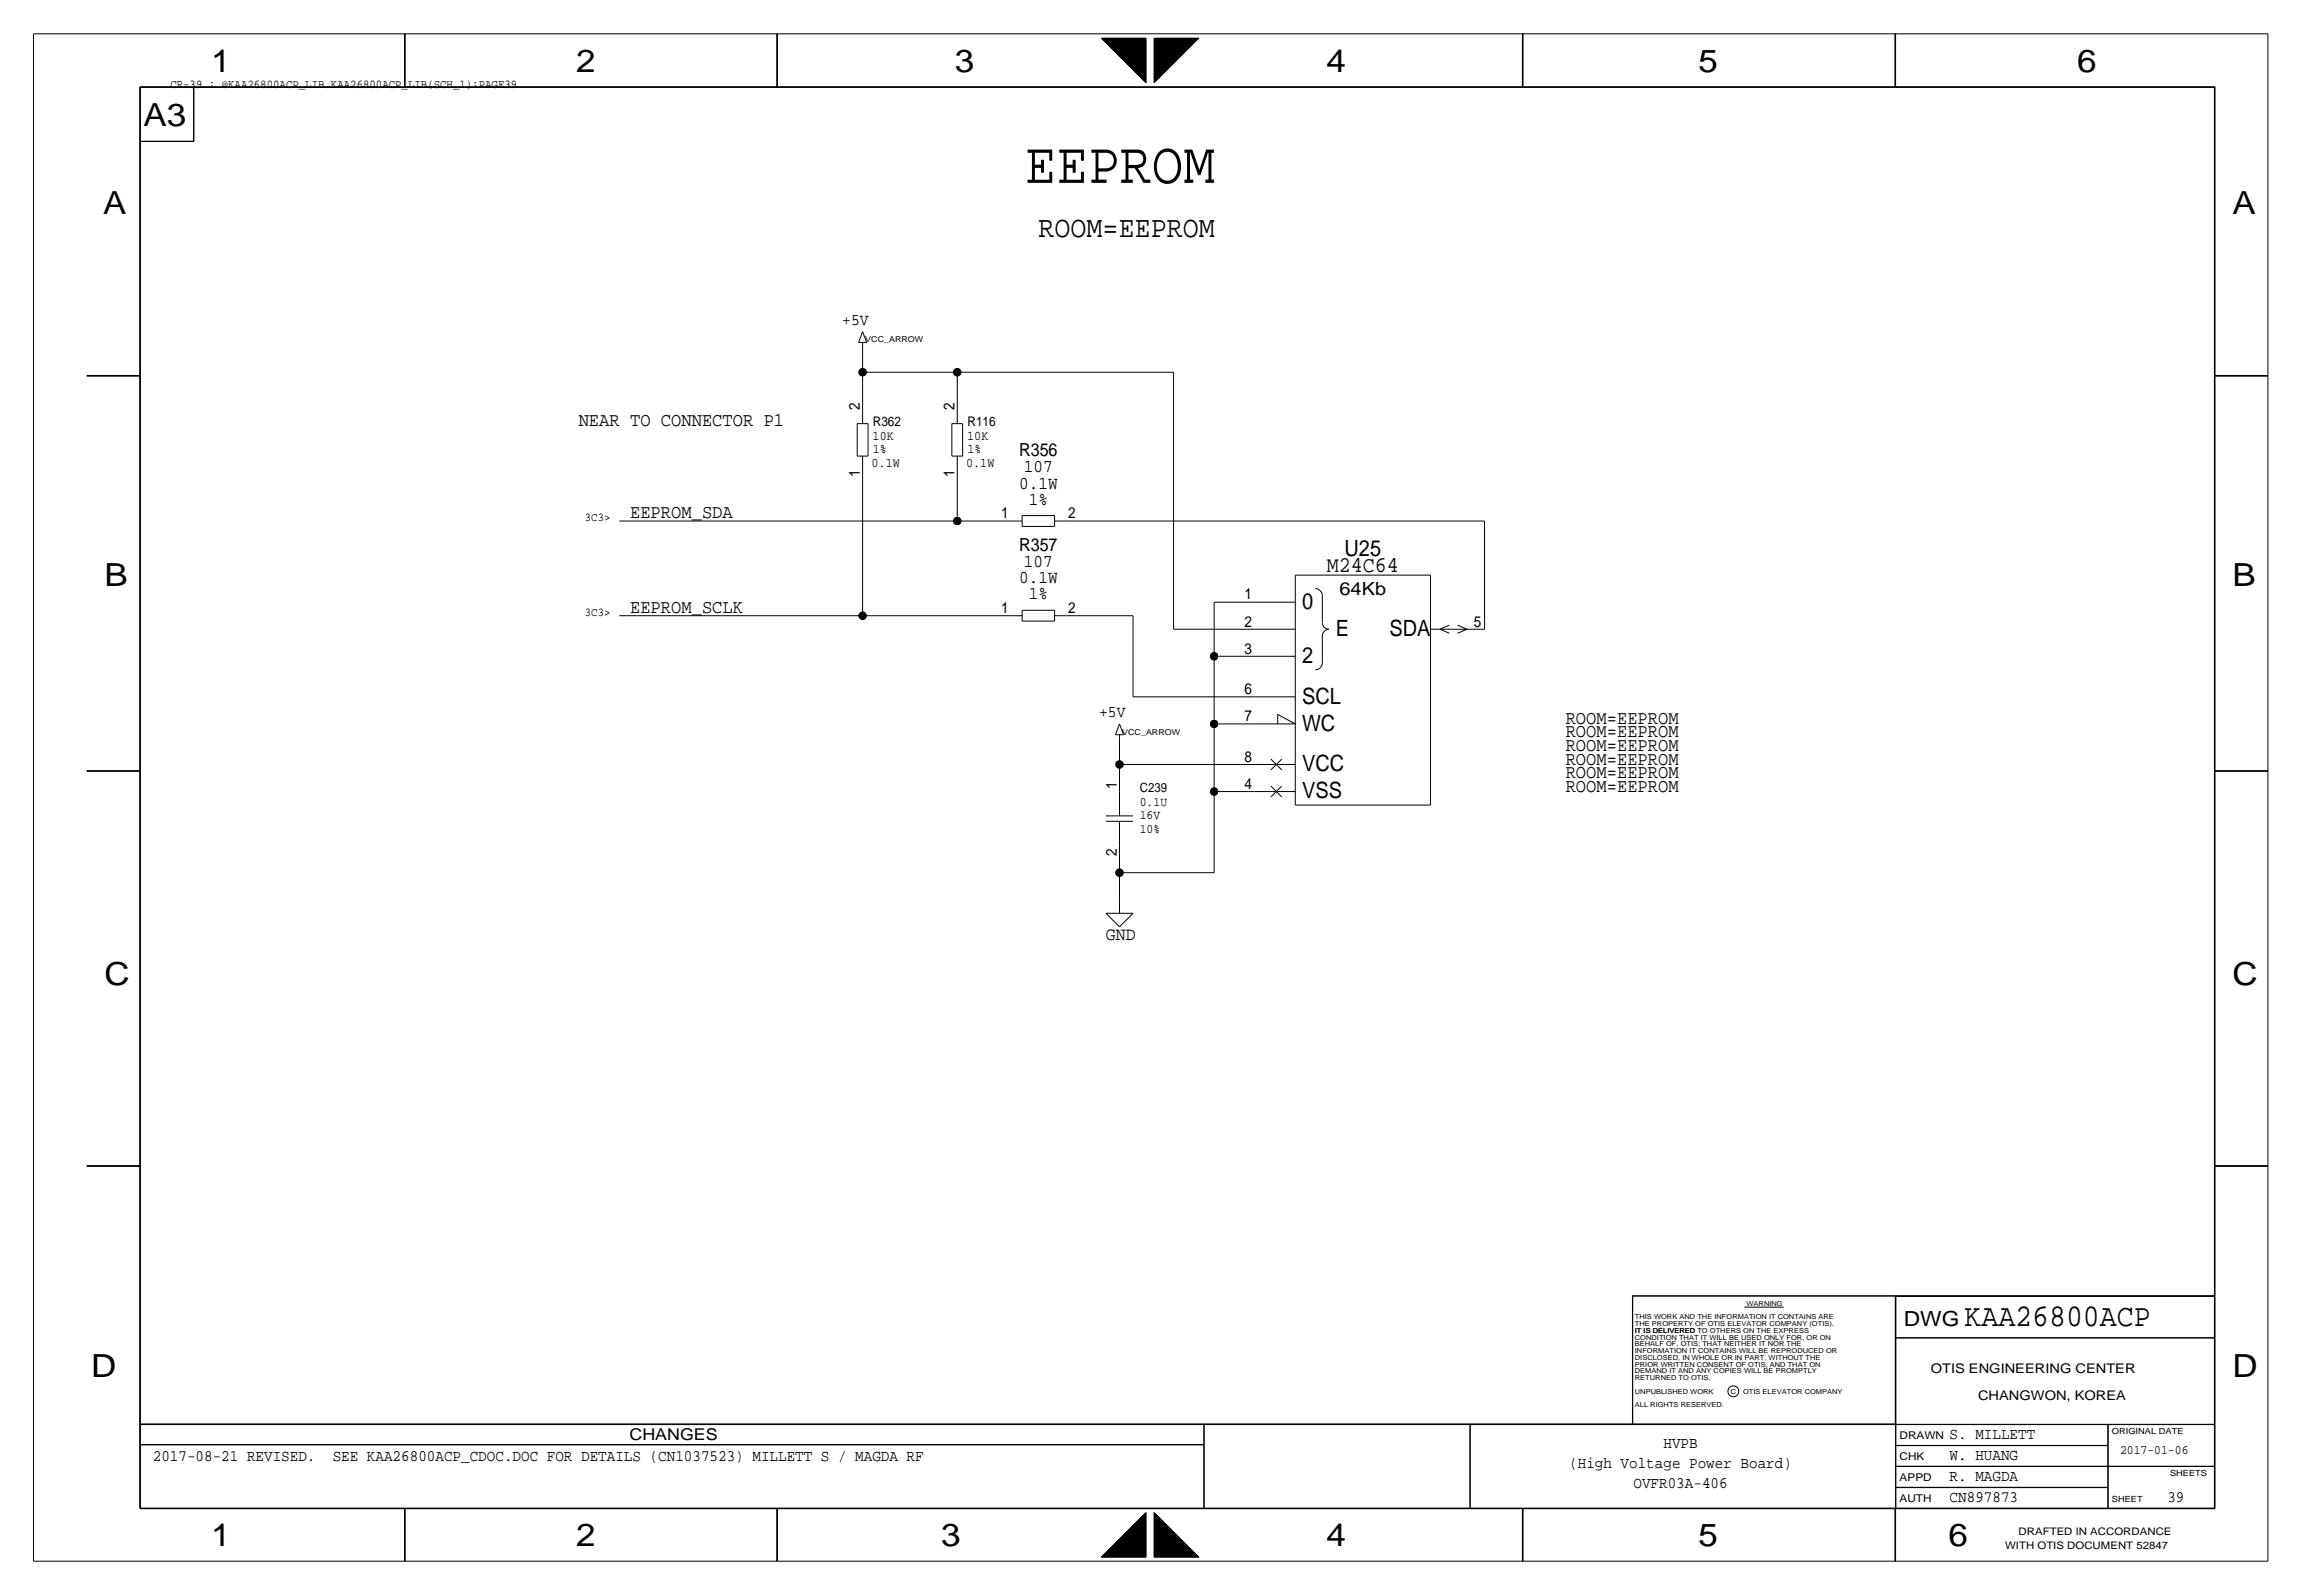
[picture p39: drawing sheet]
<svg xmlns="http://www.w3.org/2000/svg" width="432mm" height="300mm" viewBox="0 0 432 300" stroke-linecap="round" stroke-linejoin="round" font-family="sans-serif">
<defs><g id="words">
<text font-size="11.1" x="192.5" y="34.3">EEPROM</text>
<g font-size="6">
<text x="39.7" y="13.5">1</text>
<text x="108.3" y="13.5">2</text>
<text x="179.4" y="13.5">3</text>
<text x="249.2" y="13.5">4</text>
<text x="319.1" y="13.5">5</text>
<text x="390.2" y="13.5">6</text>
<text x="27" y="23.7">A3</text>
<text x="19.4" y="40.2">A</text>
<text x="419.4" y="40.2">A</text>
<text x="19.7" y="110">B</text>
<text x="419.4" y="110">B</text>
<text x="19.7" y="185">C</text>
<text x="419.4" y="185">C</text>
<text x="17.1" y="258.6">D</text>
<text x="419.4" y="258.6">D</text>
<text x="39.7" y="290.4">1</text>
<text x="108.3" y="290.4">2</text>
<text x="176.8" y="290.4">3</text>
<text x="249.2" y="290.4">4</text>
<text x="319.1" y="290.4">5</text>
<text x="366.1" y="290.4">6</text>
</g>
<text font-size="5.9" x="369.1" y="249">KAA26800ACP</text>
<text font-size="5.6" x="195.1" y="44.5">ROOM=EEPROM</text>
<g font-size="4.2">
<text x="249.3" y="107.5">M24C64</text>
<text x="252.6" y="104.4">U25</text>
<text x="244.6" y="114.3">0</text>
<text x="251" y="119.4">E</text>
<text x="261" y="119.4">SDA</text>
<text x="244.6" y="124.5">2</text>
<text x="244.6" y="137.2">WC</text>
<text x="244.6" y="132.1">SCL</text>
<text x="244.6" y="149.9">VSS</text>
<text x="244.6" y="144.8">VCC</text>
</g>
<text font-size="3.9" x="357.6" y="249">DWG</text>
<g font-size="3.6">
<text x="108.7" y="80.1">NEAR TO CONNECTOR P1</text>
<text x="118.4" y="97.3">EEPROM_SDA</text>
<text x="118.4" y="115.1">EEPROM_SCLK</text>
<text x="294.1" y="135.9">ROOM=EEPROM</text>
<text x="294.1" y="138.5">ROOM=EEPROM</text>
<text x="294.1" y="141">ROOM=EEPROM</text>
<text x="294.1" y="143.6">ROOM=EEPROM</text>
<text x="294.1" y="146.1">ROOM=EEPROM</text>
<text x="294.1" y="148.6">ROOM=EEPROM</text>
</g>
<text font-size="3.5" x="207.8" y="176.6">GND</text>
<g font-size="3.4">
<text x="191.5" y="85.6">R356</text>
<text x="192.4" y="88.7">107</text>
<text x="191.5" y="91.7">0.1W</text>
<text x="193.3" y="94.8">1%</text>
<text x="191.5" y="103.4">R357</text>
<text x="192.4" y="106.5">107</text>
<text x="191.5" y="109.5">0.1W</text>
<text x="193.3" y="112.6">1%</text>
<text x="251.6" y="111.8">64Kb</text>
</g>
<g font-size="3.1">
<text x="158.2" y="61">+5V</text>
<text x="206.5" y="134.7">+5V</text>
</g>
<g font-size="3">
<text x="28.7" y="274.4">2017-08-21 REVISED.</text>
<text x="62.5" y="274.4">SEE KAA26800ACP_CDOC.DOC FOR DETAILS (CN1037523) MILLETT S / MAGDA RF</text>
<text x="118.3" y="270.4">CHANGES</text>
<text x="294.8" y="275.6">(High Voltage Power Board)</text>
<text x="312.5" y="271.8">HVPB</text>
<text x="366.3" y="270.3">S. MILLETT</text>
<text x="366.3" y="274.1">W. HUANG</text>
<text x="306.9" y="279.5">OVFR03A-406</text>
<text x="366.3" y="278.2">R. MAGDA</text>
<text x="366.3" y="282">CN897873</text>
<text x="407.2" y="282">39</text>
</g>
<g font-size="2.9">
<text x="161.5" y="77" transform="rotate(-90 161.5 77)">2</text>
<text x="179.3" y="77" transform="rotate(-90 179.3 77)">2</text>
<text x="161.5" y="89.6" transform="rotate(-90 161.5 89.6)">1</text>
<text x="179.3" y="89.6" transform="rotate(-90 179.3 89.6)">1</text>
<text x="188.1" y="97.3">1</text>
<text x="200.7" y="97.3">2</text>
<text x="233.8" y="112.6">1</text>
<text x="188.1" y="115.1">1</text>
<text x="200.7" y="115.1">2</text>
<text x="233.8" y="117.7">2</text>
<text x="276.9" y="117.7">5</text>
<text x="233.8" y="122.7">3</text>
<text x="233.8" y="130.4">6</text>
<text x="233.8" y="135.4">7</text>
<text x="233.8" y="143.1">8</text>
<text x="209.8" y="148.1" transform="rotate(-90 209.8 148.1)">1</text>
<text x="233.8" y="148.1">4</text>
<text x="209.8" y="160.7" transform="rotate(-90 209.8 160.7)">2</text>
</g>
<g font-size="2.5">
<text x="163.9" y="82.6">10K</text>
<text x="164" y="80.1">R362</text>
<text x="181.7" y="82.6">10K</text>
<text x="181.8" y="80.1">R116</text>
<text x="163.7" y="87.7">0.1W</text>
<text x="164" y="85.1">1%</text>
<text x="181.5" y="87.7">0.1W</text>
<text x="181.8" y="85.1">1%</text>
<text x="362.7" y="257.9">OTIS ENGINEERING CENTER</text>
<text x="371.6" y="262.9">CHANGWON, KOREA</text>
</g>
<g font-size="2.4">
<text x="214.1" y="148.8">C239</text>
<text x="214.1" y="151.3">0.1U</text>
<text x="214.1" y="153.9">16V</text>
<text x="214.1" y="156.4">10%</text>
<text x="398.3" y="273.1">2017-01-06</text>
</g>
<g font-size="2.3">
<text x="32" y="16.6">CR-39 : @KAA26800ACP_LIB.KAA26800ACP_LIB(SCH_1):PAGE39</text>
<text x="109.9" y="97.8">3C3&gt;</text>
<text x="109.9" y="115.6">3C3&gt;</text>
</g>
<g font-size="2">
<text x="356.9" y="270.3">DRAWN</text>
<text x="356.9" y="274.1">CHK</text>
<text x="356.9" y="282">AUTH</text>
<text x="356.9" y="278.2">APPD</text>
<text x="376.7" y="290.9">WITH OTIS DOCUMENT 52847</text>
<text x="379.2" y="288.3">DRAFTED IN ACCORDANCE</text>
</g>
<g font-size="1.6">
<text x="396.7" y="269.3">ORIGINAL DATE</text>
<text x="396.7" y="282">SHEET</text>
<text x="407.7" y="277.2">SHEETS</text>
</g>
<g font-size="1.5">
<text x="162.6" y="64.3">VCC_ARROW</text>
<text x="210.8" y="138">VCC_ARROW</text>
</g>
<g font-size="1.3">
<text x="328.1" y="245.2">WARNING</text>
<text x="307.1" y="249">THE PROPERTY OF OTIS ELEVATOR COMPANY (OTIS).</text>
<text x="307.1" y="250.3">IT IS DELIVERED</text>
<text x="307.1" y="247.8">THIS WORK AND THE INFORMATION IT CONTAINS ARE</text>
<text x="307.1" y="250.3">IT IS DELIVERED TO OTHERS ON THE EXPRESS</text>
<text x="307.1" y="251.6">CONDITION THAT IT WILL BE USED ONLY FOR, OR ON</text>
<text x="307.1" y="252.8">BEHALF OF, OTIS; THAT NEITHER IT NOR THE</text>
<text x="307.1" y="254.1">INFORMATION IT CONTAINS WILL BE REPRODUCED OR</text>
<text x="307.1" y="255.4">DISCLOSED, IN WHOLE OR IN PART, WITHOUT THE</text>
<text x="307.1" y="256.6">PRIOR WRITTEN CONSENT OF OTIS; AND THAT ON</text>
<text x="307.1" y="257.9">DEMAND IT AND ANY COPIES WILL BE PROMPTLY</text>
<text x="307.1" y="259.2">RETURNED TO OTIS.</text>
<text x="307.1" y="261.7">UNPUBLISHED WORK</text>
<text x="325.2" y="261.7">C</text>
<text x="327.5" y="261.7">OTIS ELEVATOR COMPANY</text>
<text x="307.1" y="264.3">ALL RIGHTS RESERVED.</text>
</g>
</g></defs>
<g fill="none" stroke="#000" stroke-width=".19">
<path d="M6.3 6.4v286.8zM6.3 6.4h419.8zM26.3 16.3v267zM26.3 16.3h389.8zM26.3 16.4v266.9zM26.3 16.4h389.8zM26.4 16.4h389.6zM26.4 16.4v266.9zM36.4 16.4v10.2zM76 6.4v10zM76.1 6.4v10zM145.9 6.4v10z"/>
<path d="M146 6.4v10zM206.9 7.2h8.4zM206.9 7.2l8.4 8.3zM207 7.2h.1M207 7.2v.1zM207.1 7.2v.1zM207.1 7.2v.2zM207.2 7.2v.2zM207.2 7.2v.3zM207.3 7.2v.3zM207.3 7.2v.4zM207.4 7.2v.4z"/>
<path d="M207.4 7.2v.5zM207.5 7.2v.5zM207.5 7.2v.6zM207.6 7.2v.6zM207.6 7.2v.7zM207.7 7.2v.7zM207.7 7.2v.8zM207.8 7.2v.8zM207.8 7.2v.9zM207.9 7.2v.9zM207.9 7.2v1zM208 7.2v1z"/>
<path d="M208 7.2v1.1zM208.1 7.2v1.1zM208.1 7.2v1.2zM208.2 7.2v1.2zM208.2 7.2v1.3zM208.3 7.2v1.3zM208.3 7.2v1.4zM208.4 7.2v1.4zM208.4 7.2v1.5zM208.5 7.2v1.5zM208.5 7.2v1.6zM208.6 7.2v1.6z"/>
<path d="M208.6 7.2v1.7zM208.7 7.2v1.7zM208.7 7.2v1.8zM208.8 7.2v1.8zM208.8 7.2v1.9zM208.9 7.2v1.9zM208.9 7.2v2zM209 7.2v2zM209 7.2v2.1zM209.1 7.2v2.1zM209.1 7.2v2.2zM209.2 7.2v2.2z"/>
<path d="M209.2 7.2v2.3zM209.3 7.2v2.4zM209.4 7.2v2.5zM209.5 7.2v2.6zM209.6 7.2v2.7zM209.7 7.2v2.7zM209.7 7.2v2.8zM209.8 7.2v2.8zM209.8 7.2v2.9zM209.9 7.2v2.9zM209.9 7.2v3zM210 7.2v3z"/>
<path d="M210 7.2v3.1zM210.1 7.2v3.1zM210.1 7.2v3.2zM210.2 7.2v3.2zM210.2 7.2v3.3zM210.3 7.2v3.3zM210.3 7.2v3.4zM210.4 7.2v3.4zM210.4 7.2v3.5zM210.5 7.2v3.5zM210.5 7.2v3.6zM210.6 7.2v3.6z"/>
<path d="M210.6 7.2v3.7zM210.7 7.2v3.7zM210.7 7.2v3.8zM210.8 7.2v3.8zM210.8 7.2v3.9zM210.9 7.2v3.9zM210.9 7.2v4zM211 7.2v4zM211 7.2v4.1zM211.1 7.2v4.1zM211.1 7.2v4.2zM211.2 7.2v4.2z"/>
<path d="M211.2 7.2v4.3zM211.3 7.2v4.3zM211.3 7.2v4.4zM211.4 7.2v4.4zM211.4 7.2v4.5zM211.5 7.2v4.5zM211.5 7.2v4.6zM211.6 7.2v4.6zM211.6 7.2v4.7zM211.7 7.2v4.7zM211.7 7.2v4.8zM211.8 7.2v4.8z"/>
<path d="M211.8 7.2v4.9zM211.9 7.2v4.9zM211.9 7.2v5zM212 7.2v5zM212 7.2v5.1zM212.1 7.2v5.1zM212.1 7.2v5.2zM212.2 7.2v5.2zM212.2 7.2v5.3zM212.3 7.2v5.3zM212.3 7.2v5.4zM212.4 7.2v5.4z"/>
<path d="M212.4 7.2v5.5zM212.5 7.2v5.6zM212.6 7.2v5.7zM212.7 7.2v5.8zM212.8 7.2v5.8zM212.8 7.2v5.9zM212.9 7.2v5.9zM212.9 7.2v6zM213 7.2v6zM213 7.2v6.1zM213.1 7.2v6.1zM213.1 7.2v6.2z"/>
<path d="M213.2 7.2v6.2zM213.2 7.2v6.3zM213.3 7.2v6.3zM213.3 7.2v6.4zM213.4 7.2v6.4zM213.4 7.2v6.5zM213.5 7.2v6.5zM213.5 7.2v6.6zM213.6 7.2v6.6zM213.6 7.2v6.7zM213.7 7.2v6.7zM213.7 7.2v6.8z"/>
<path d="M213.8 7.2v6.8zM213.8 7.2v6.9zM213.9 7.2v6.9zM213.9 7.2v7zM214 7.2v7zM214 7.2v7.1zM214.1 7.2v7.1zM214.1 7.2v7.2zM214.2 7.2v7.2zM214.2 7.2v7.3zM214.3 7.2v7.3zM214.3 7.2v7.4z"/>
<path d="M214.4 7.2v7.4zM214.4 7.2v7.5zM214.5 7.2v7.5zM214.5 7.2v7.6zM214.6 7.2v7.6zM214.6 7.2v7.7zM214.7 7.2v7.7zM214.7 7.2v7.8zM214.8 7.2v7.8zM214.8 7.2v7.9zM214.9 7.2v7.9zM214.9 7.2v8z"/>
<path d="M215 7.2v8zM215 7.2v8.1zM215.1 7.2v8.1zM215.1 7.2v8.2zM215.2 7.2v8.2zM215.2 7.2v8.3zM215.3 7.2v8.3zM216.8 7.2v8.3zM216.8 7.2h8.4zM216.9 7.2v8.3zM216.9 7.2v8.2zM217 7.2v8.2z"/>
<path d="M217 7.2v8.1zM217.1 7.2v8.1zM217.1 7.2v8zM217.2 7.2v8zM217.2 7.2v7.9zM217.3 7.2v7.9zM217.3 7.2v7.8zM217.4 7.2v7.8zM217.4 7.2v7.7zM217.5 7.2v7.7zM217.5 7.2v7.6zM217.6 7.2v7.6z"/>
<path d="M217.6 7.2v7.5zM217.7 7.2v7.5zM217.7 7.2v7.4zM217.8 7.2v7.4zM217.8 7.2v7.3zM217.9 7.2v7.3zM217.9 7.2v7.2zM218 7.2v7.2zM218 7.2v7.1zM218.1 7.2v7.1zM218.1 7.2v7zM218.2 7.2v7z"/>
<path d="M218.2 7.2v6.9zM218.3 7.2v6.9zM218.3 7.2v6.8zM218.4 7.2v6.8zM218.4 7.2v6.7zM218.5 7.2v6.7zM218.5 7.2v6.6zM218.6 7.2v6.6zM218.6 7.2v6.5zM218.7 7.2v6.5zM218.7 7.2v6.4zM218.8 7.2v6.4z"/>
<path d="M218.8 7.2v6.3zM218.9 7.2v6.3zM218.9 7.2v6.2zM219 7.2v6.2zM219 7.2v6.1zM219.1 7.2v6.1zM219.2 7.2v6zM219.3 7.2v5.9zM219.4 7.2v5.8zM219.5 7.2v5.7zM219.6 7.2v5.6zM219.7 7.2v5.5z"/>
<path d="M219.7 7.2v5.4zM219.8 7.2v5.4zM219.8 7.2v5.3zM219.9 7.2v5.3zM219.9 7.2v5.2zM220 7.2v5.2zM220 7.2v5.1zM220.1 7.2v5.1zM220.1 7.2v5zM220.2 7.2v5zM220.2 7.2v4.9zM220.3 7.2v4.9z"/>
<path d="M220.3 7.2v4.8zM220.4 7.2v4.8zM220.4 7.2v4.7zM220.5 7.2v4.7zM220.5 7.2v4.6zM220.6 7.2v4.6zM220.6 7.2v4.5zM220.7 7.2v4.5zM220.7 7.2v4.4zM220.8 7.2v4.4zM220.8 7.2v4.3zM220.9 7.2v4.3z"/>
<path d="M220.9 7.2v4.2zM221 7.2v4.2zM221 7.2v4.1zM221.1 7.2v4.1zM221.1 7.2v4zM221.2 7.2v4zM221.2 7.2v3.9zM221.3 7.2v3.9zM221.3 7.2v3.8zM221.4 7.2v3.8zM221.4 7.2v3.7zM221.5 7.2v3.7z"/>
<path d="M221.5 7.2v3.6zM221.6 7.2v3.6zM221.6 7.2v3.5zM221.7 7.2v3.5zM221.7 7.2v3.4zM221.8 7.2v3.4zM221.8 7.2v3.3zM221.9 7.2v3.3zM221.9 7.2v3.2zM222 7.2v3.2zM222 7.2v3.1zM222.1 7.2v3.1z"/>
<path d="M222.1 7.2v3zM222.2 7.2v3zM222.2 7.2v2.9zM222.3 7.2v2.9zM222.4 7.2v2.8zM222.5 7.2v2.7zM222.6 7.2v2.6zM222.7 7.2v2.5zM222.8 7.2v2.4zM222.9 7.2v2.3zM222.9 7.2v2.2zM223 7.2v2.2z"/>
<path d="M223 7.2v2.1zM223.1 7.2v2.1zM223.1 7.2v2zM223.2 7.2v2zM223.2 7.2v1.9zM223.3 7.2v1.9zM223.3 7.2v1.8zM223.4 7.2v1.8zM223.4 7.2v1.7zM223.5 7.2v1.7zM223.5 7.2v1.6zM223.6 7.2v1.6z"/>
<path d="M223.6 7.2v1.5zM223.7 7.2v1.5zM223.7 7.2v1.4zM223.8 7.2v1.4zM223.8 7.2v1.3zM223.9 7.2v1.3zM223.9 7.2v1.2zM224 7.2v1.2zM224 7.2v1.1zM224.1 7.2v1.1zM224.1 7.2v1zM224.2 7.2v1z"/>
<path d="M224.2 7.2v.9zM224.3 7.2v.9zM224.3 7.2v.8zM224.4 7.2v.8zM224.4 7.2v.7zM224.5 7.2v.7zM224.5 7.2v.6zM224.6 7.2v.6zM224.6 7.2v.5zM224.7 7.2v.5zM224.7 7.2v.4zM224.8 7.2v.4z"/>
<path d="M224.8 7.2v.3zM224.9 7.2v.3zM224.9 7.2v.2zM225 7.2v.2zM225 7.2v.1zM225.1 7.2v.1zM225.1 7.2h.1M225.2 7.2l-8.4 8.3zM286 6.4v10zM286.1 6.4v10zM356 6.4v10zM356.1 6.4v10z"/>
<path d="M416 16.4v266.9zM416.1 16.4v266.9zM416.1 16.3v267zM426.1 6.4v286.8zM26.3 26.5h10.1zM26.3 26.6h10.1zM16.3 70.6h10zM16.3 70.5h10zM161 79.6h2.1zM161 79.6v6zM161.3 64.3h1.5zM162.1 64.8v5.1z"/>
<path d="M162.1 69.9v7.6zM162.1 62.3l.7 2zM162.1 64.3v.5zM162.1 77.5v2.1zM162.1 69.9h17.7zM162.1 62.3l-.8 2zM163.1 79.6v6zM178.8 79.6v6zM178.8 79.6h2zM179.8 69.9v7.6zM179.8 77.5v2.1zM179.8 69.9h40.7z"/>
<path d="M180.8 79.6v6zM220.5 69.9v48.3zM416.1 70.6h10zM416.1 70.5h10zM116.3 97.8h63.5zM161 85.6h2.1zM162.1 87.7v27.9zM162.1 85.6v2.1zM178.8 85.6h2zM179.8 97.8h10.2zM179.8 87.7v10.1zM179.8 85.6v2.1z"/>
<path d="M190 97.8h2zM192 96.8h6.1zM192 98.9h6.1zM192 96.8v2.1zM198.1 97.8h2.1zM198.1 96.8v2.1zM200.2 97.8h78.7zM278.9 97.8v20.4zM116.3 115.6h45.8zM162.1 115.6h27.9zM190 115.6h2zM192 114.6h6.1z"/>
<path d="M192 116.6h6.1zM192 114.6v2zM198.1 115.6h2.1zM198.1 114.6v2zM200.2 115.6h12.7zM212.9 115.6v15.3zM220.5 118.2h15.2zM228.1 113.1h7.6zM228.1 113.1v10.1zM235.7 118.2h7.6zM235.7 113.1h7.6zM243.3 108h25.4z"/>
<path d="M243.3 108v43.2zM247.1 110.5a1.4 1.4 0 0 1 1.3 1.3M248.4 119.4v5.1zM248.4 111.8v5.1zM248.4 116.9v.2a1.22 1.22 0 0 0 1.3 1.1M249.6 118.2a1.3 1.3 0 0 0-1.2 1.3M268.7 118.2h7.7zM268.7 108v43.2zM270.5 118.2l1.8-.8zM270.5 118.2l1.8 .7zM273.8 118.9l1.8-.7zM273.8 117.4l1.8 .8z"/>
<path d="M276.4 118.2h2.5zM209.5 138h1.6zM210.3 138.5v5.1zM210.3 135.9l.8 2.1zM210.3 138v.5zM210.3 135.9l-.8 2.1zM212.9 130.9h22.8zM228.1 135.9h7.6zM228.1 123.2h7.6zM228.1 135.9v12.7zM228.1 123.2v12.7zM235.7 123.2h7.6z"/>
<path d="M235.7 135.9h7.6zM235.7 130.9h7.6zM240 134.2l3.3 1.7zM240 134.2v1.7zM248.4 124.5a1.3 1.3 0 0 1-1.3 1.3M16.3 144.7h10zM16.3 144.8h10zM207.8 154.2h5.1zM207.8 153.2h5.1zM210.3 143.6v5zM210.3 143.6h25.4zM210.3 158.8v5.1z"/>
<path d="M210.3 148.6v4.6zM210.3 154.2v4.6zM228.1 148.6h7.6zM228.1 148.6v15.3zM235.7 143.6h7.6zM235.7 148.6h7.6zM238.8 142.5l2 2.1zM238.8 147.6l2 2.1zM240.8 142.5l-2 2.1zM240.8 147.6l-2 2.1zM243.3 151.2h25.4zM416.1 144.8h10z"/>
<path d="M416.1 144.7h10zM207.8 171.5l2.5 2.5zM207.8 171.5h5.1zM210.3 163.9v5.1zM210.3 169v2.5zM210.3 163.9h17.8zM212.9 171.5l-2.6 2.5zM16.3 219h10zM16.3 218.9h10zM416.1 219h10zM416.1 218.9h10zM306.7 243.4h109.4z"/>
<path d="M306.7 243.3h109.4zM306.7 243.3v24.2zM327.7 245.5h7.4zM356.1 243.4h60zM356.1 243.3v24.2zM356.1 251.2h60zM356.1 251.3h60zM356.1 243.3v49.9zM356.2 243.3v40zM26.3 271.3h199.9zM26.3 267.4h329.8zM26.3 267.5h389.8z"/>
<path d="M226.2 267.5v15.8zM276.1 267.5v15.8zM276.2 267.5v15.8zM356.1 279.3h39.9zM356.1 271.4h39.9zM356.1 271.5h39.9zM356.1 275.3h60zM356.1 275.4h60zM396 267.5v15.8zM6.3 293.2h419.8zM26.3 283.3h389.8zM26.3 283.2h389.8z"/>
<path d="M76 283.3v9.9zM76.1 283.3v9.9zM145.9 283.3v9.9zM146 283.3v9.9zM206.9 292.4h8.4zM207 292.4h.1M207 292.3v.1zM207.1 292.3v.1zM207.1 292.2v.2zM207.2 292.2v.2zM207.2 292.1v.3zM207.3 292v.4z"/>
<path d="M207.4 291.9v.5zM207.5 291.8v.6zM207.6 291.7v.7zM207.7 291.6v.8zM207.8 291.5v.9zM207.9 291.4v1zM208 291.3v1.1zM208.1 291.2v1.2zM208.2 291.1v1.3zM208.3 291v1.4zM208.4 290.9v1.5zM208.5 290.8v1.6z"/>
<path d="M208.6 290.7v1.7zM208.7 290.6v1.8zM208.8 290.5v1.9zM208.9 290.4v2zM209 290.3v2.1zM209.1 290.2v2.2zM209.2 290.1v2.3zM209.3 290v2.4zM209.4 289.9v2.5zM209.5 289.8v2.6zM209.6 289.7v2.7zM209.7 289.7v2.7z"/>
<path d="M209.7 289.6v2.8zM209.8 289.6v2.8zM209.8 289.5v2.9zM209.9 289.5v2.9zM209.9 289.4v3zM210 289.4v3zM210 289.3v3.1zM210.1 289.3v3.1zM210.1 289.2v3.2zM210.2 289.2v3.2zM210.2 289.1v3.3zM210.3 289.1v3.3z"/>
<path d="M210.3 289v3.4zM210.4 289v3.4zM210.4 288.9v3.5zM210.5 288.8v3.6zM210.6 288.7v3.7zM210.7 288.6v3.8zM210.8 288.5v3.9zM210.9 288.4v4zM211 288.3v4.1zM211.1 288.2v4.2zM211.2 288.1v4.3zM211.3 288v4.4z"/>
<path d="M211.4 287.9v4.5zM211.5 287.8v4.6zM211.6 287.7v4.7zM211.7 287.6v4.8zM211.8 287.5v4.9zM211.9 287.4v5zM212 287.3v5.1zM212.1 287.2v5.2zM212.2 287.1v5.3zM212.3 287v5.4zM212.4 286.9v5.5zM212.5 286.8v5.6z"/>
<path d="M212.6 286.7v5.7zM212.7 286.6v5.8zM212.8 286.6v5.8zM212.8 286.5v5.9zM212.9 286.5v5.9zM212.9 286.4v6zM213 286.4v6zM213 286.3v6.1zM213.1 286.3v6.1zM213.1 286.2v6.2zM213.2 286.2v6.2zM213.2 286.1v6.3z"/>
<path d="M213.3 286.1v6.3zM213.3 286v6.4zM213.4 286v6.4zM213.4 285.9v6.5zM213.5 285.9v6.5zM213.5 285.8v6.6zM213.6 285.7v6.7zM213.7 285.6v6.8zM213.8 285.5v6.9zM213.9 285.4v7zM214 285.3v7.1zM214.1 285.2v7.2z"/>
<path d="M214.2 285.1v7.3zM214.3 285v7.4zM214.4 284.9v7.5zM214.5 284.8v7.6zM214.6 284.7v7.7zM214.7 284.6v7.8zM214.8 284.5v7.9zM214.9 284.4v8zM215 284.3v8.1zM215.1 284.2v8.2zM215.2 284.1v8.3zM215.3 284l-8.4 8.4z"/>
<path d="M215.3 284v8.4zM216.8 284v8.4zM216.8 284l8.4 8.4zM216.8 292.4h8.4zM216.9 284.1v8.3zM217 284.2v8.2zM217.1 284.3v8.1zM217.2 284.4v8zM217.3 284.5v7.9zM217.4 284.6v7.8zM217.5 284.7v7.7zM217.6 284.8v7.6z"/>
<path d="M217.7 284.9v7.5zM217.8 285v7.4zM217.9 285.1v7.3zM218 285.2v7.2zM218.1 285.3v7.1zM218.2 285.4v7zM218.3 285.5v6.9zM218.4 285.6v6.8zM218.5 285.7v6.7zM218.6 285.8v6.6zM218.6 285.9v6.5zM218.7 285.9v6.5z"/>
<path d="M218.7 286v6.4zM218.8 286v6.4zM218.8 286.1v6.3zM218.9 286.1v6.3zM218.9 286.2v6.2zM219 286.2v6.2zM219 286.3v6.1zM219.1 286.3v6.1zM219.2 286.4v6zM219.3 286.5v5.9zM219.4 286.6v5.8zM219.5 286.7v5.7z"/>
<path d="M219.6 286.8v5.6zM219.7 286.9v5.5zM219.8 287v5.4zM219.9 287.1v5.3zM220 287.2v5.2zM220.1 287.3v5.1zM220.2 287.4v5zM220.3 287.5v4.9zM220.4 287.6v4.8zM220.5 287.7v4.7zM220.6 287.8v4.6zM220.7 287.9v4.5z"/>
<path d="M220.8 288v4.4zM220.9 288.1v4.3zM221 288.2v4.2zM221.1 288.3v4.1zM221.2 288.4v4zM221.3 288.5v3.9zM221.4 288.6v3.8zM221.5 288.7v3.7zM221.6 288.8v3.6zM221.7 288.9v3.5zM221.7 289v3.4zM221.8 289v3.4z"/>
<path d="M221.8 289.1v3.3zM221.9 289.1v3.3zM221.9 289.2v3.2zM222 289.2v3.2zM222 289.3v3.1zM222.1 289.3v3.1zM222.1 289.4v3zM222.2 289.4v3zM222.2 289.5v2.9zM222.3 289.5v2.9zM222.4 289.6v2.8zM222.5 289.7v2.7z"/>
<path d="M222.6 289.8v2.6zM222.7 289.9v2.5zM222.8 290v2.4zM222.9 290.1v2.3zM223 290.2v2.2zM223.1 290.3v2.1zM223.2 290.4v2zM223.3 290.5v1.9zM223.4 290.6v1.8zM223.5 290.7v1.7zM223.6 290.8v1.6zM223.7 290.9v1.5z"/>
<path d="M223.8 291v1.4zM223.9 291.1v1.3zM224 291.2v1.2zM224.1 291.3v1.1zM224.2 291.4v1zM224.3 291.5v.9zM224.4 291.6v.8zM224.5 291.7v.7zM224.6 291.8v.6zM224.7 291.9v.5zM224.8 292v.4zM224.9 292.1v.3z"/>
<path d="M224.9 292.2v.2zM225 292.2v.2zM225 292.3v.1zM225.1 292.3v.1zM225.1 292.4h.1M286 283.3v9.9zM286.1 283.3v9.9zM356 283.3v9.9zM356.1 283.3v9.9z"/>
<circle cx="325.6" cy="261.3" r="1.02"/>
</g>
<g fill="#000" stroke="#000" stroke-width=".19">
<circle cx="162.1" cy="69.9" r=".71"/>
<circle cx="179.8" cy="69.9" r=".71"/>
<circle cx="179.8" cy="97.8" r=".71"/>
<circle cx="162.1" cy="115.6" r=".71"/>
<circle cx="228.1" cy="135.9" r=".71"/>
<circle cx="228.1" cy="123.2" r=".71"/>
<circle cx="210.3" cy="143.6" r=".71"/>
<circle cx="228.1" cy="148.6" r=".71"/>
<circle cx="210.3" cy="163.9" r=".71"/>
</g>
<use href="#words"/>
</svg>
